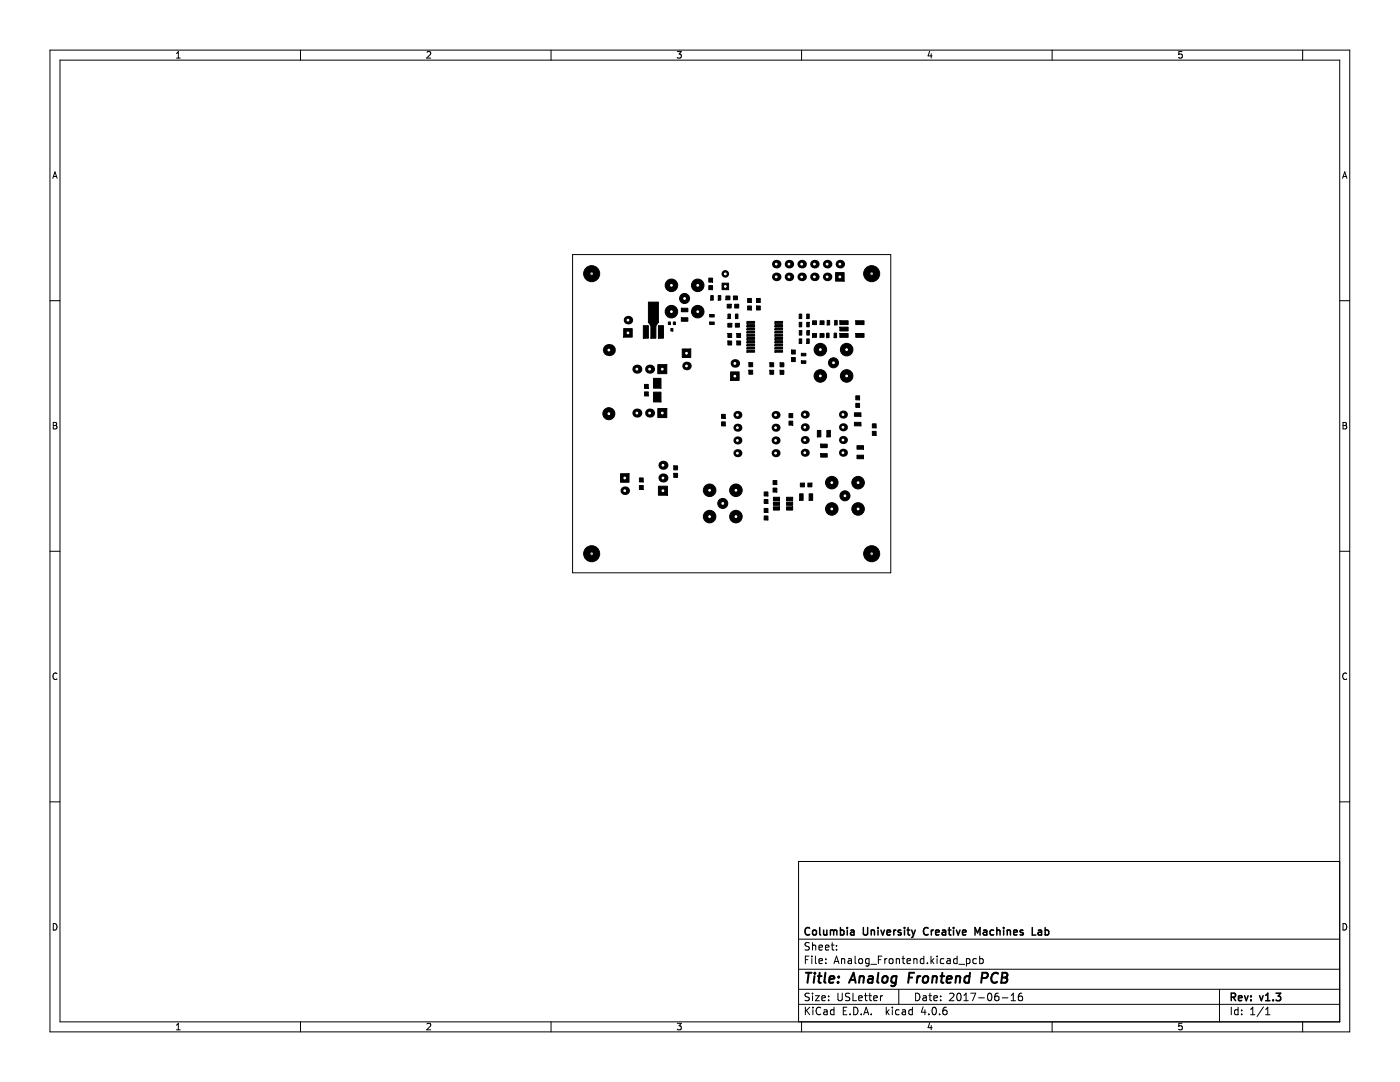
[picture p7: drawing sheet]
<svg xmlns="http://www.w3.org/2000/svg" width="279mm" height="216mm" viewBox="0 0 279 216" stroke-linecap="round" stroke-linejoin="round" font-family="sans-serif">
<g fill="none" stroke="#000" stroke-width=".2">
<path d="M10 10h259.4v195.9h-259.4zM12 12h255.4v191.9h-255.4zM35.2 11.6h.8M35.2 10.7l.4-.4v1.3M60 10v2M85.2 10.4l.5-.1 .3 .4-.8 .9h.8M110 10v2M135.2 10.3h.8l-.5 .5 .4 .1v.6l-.2 .1-.5-.1M160 10v2M185.5 10.2l-.3 1h.8M185.8 10.7v.9M210 10v2"/>
<path d="M235.9 10.3h-.6l-.1 .6 .2-.1h.4l.2 .2-.1 .5-.2 .1-.5-.1M260 10v2M10.5 35.6l.5-1.3 .4 1.3M10.7 35.2h.6M267.9 35.6l.5-1.3 .4 1.3M268.1 35.2h.6M114.3 50.8h63.5v63.5h-63.5zM10 60h2M267.4 60h2M10.6 84.3h.5l.2 .2-.2 .4 .2 .1 .1 .3-.3 .3h-.5zM10.6 84.9h.5M268 84.3h.5l.2 .2-.2 .4 .2 .1 .1 .3-.3 .3h-.5z"/>
<path d="M268 84.9h.5M10 110h2M267.4 110h2M11.4 134.4a.62 .62 0 0 0-.9 .4 .62 .62 0 0 0 .6 .8l.3-.1M268.8 134.4a.62 .62 0 0 0-.9 .4 .62 .62 0 0 0 .6 .8l.3-.1M10 160h2M267.4 171.9h-108v32M267.4 160h2M10.6 184.3a.66 .66 0 0 1 .8 .6 .66 .66 0 0 1-.8 .7zM159.4 197.4h108M159.4 193.4h108M159.4 187.4h108"/>
<path d="M160.7 191.5h.5M161.4 190.8h-.7v1.5M161.5 198.3l-.6-.1-.2 .1v.5l.7 .2 .1 .4-.3 .3-.5-.1M161.5 188.2l-.6-.1-.2 .1v.5l.7 .2 .1 .4-.3 .3-.5-.1M162 190.8v.1M162 191.3v1M162.2 188.1v1.5M162.2 198.2v.1M162.2 198.7v1M162.2 188.7l.2-.1 .3 .1 .1 .9M162.7 198.7h.8l-.8 1h.8M162.7 190.8v1.3l.2 .2"/>
<path d="M163.4 191.8l.8-.2-.1-.2-.4-.1-.3 .2 .1 .7h.6M163.4 189.1l.8-.2-.1-.2-.4-.1-.3 .2 .1 .7h.6M164 199.2l.7-.2v-.2l-.5-.1-.2 .2 .1 .7h.6M164.7 189.1l.7-.2v-.2l-.5-.1-.2 .2 .1 .7h.6M164.8 192.1v.2M164.8 191.4v.1M165.4 198.8v.1M165.4 199.5v.2M165.9 188.6h.5M166.1 188.1v1.3l.3 .2M166.4 192.3l.5-1.5 .5 1.5M166.6 191.9h.7"/>
<path d="M166.9 189.4v.2M166.9 188.7v.1M167.2 198.2v1.2l.3 .3h.3l.3-.3v-1.2M167.9 191.4l.3-.1 .3 .1 .1 .9M167.9 191.3v1M169.3 191.4h.6v.9M169.6 198.3l-.6-.1-.3 .3 .2 .3 .6 .3v.4l-.2 .2-.6-.1M169.9 191.6l-.5 .1-.2 .2 .2 .4 .5-.1M170.2 198.2v1.5h.7M170.7 190.8v1.3l.2 .2M171.4 199.2l.7-.2-.1-.2-.4-.1-.2 .2v.7h.6M171.4 191.4l.3-.1 .4 .1 .1 .6-.2 .2-.3 .1-.3-.2z"/>
<path d="M172.5 198.7h.6M172.7 198.2v1.3l.4 .2M173.4 198.7h.5M173.4 191.4l-.4-.1-.3 .3 .2 .6h.5M173.4 191.3v1.2l-.2 .3-.4-.1M173.6 198.2v1.3l.3 .2M173.8 192.4h1.1M174.4 199.2l.7-.2-.1-.2-.4-.1-.2 .2v.7h.6M175.3 191.5h.5M175.7 198.7v1M176 190.8h-.7v1.5M176.2 198.7l-.5 .3"/>
<path d="M176.6 191.3v1M177 191.3l-.4 .3M177.5 191.4l.2-.1 .5 .1v.6l-.1 .2-.4 .1-.2-.2zM178.9 191.4l.2-.1 .3 .1 .1 .9M178.9 191.3v1M179.4 197.4v3M180 191.3h.6M180.2 190.8v1.3l.4 .2M181 191.8l.7-.2v-.2l-.5-.1-.2 .2 .1 .7h.6M182.4 191.4l.2-.1 .3 .1 .1 .9M182.4 191.3v1M182.7 198.2a.76 .76 0 0 1 .9 .7 .76 .76 0 0 1-.9 .8z"/>
<path d="M184.2 198.8h.6l.1 .9M184.4 191.4l-.5-.1-.2 .3 .1 .6h.6M184.4 190.8v1.5M184.9 199l-.5 .1-.2 .2 .2 .4 .5-.1M185.1 192.1v.2M185.4 198.7h.5M185.6 198.2v1.3l.3 .2M185.8 190.8v1.5M185.9 191.7l.5 .6M186.4 199.2l.7-.2-.1-.2-.4-.1-.2 .2v.7h.6M186.4 191.3l-.6 .6M187 190.8v.1"/>
<path d="M187 191.3v1M187.7 199.5v.2M187.7 198.8v.1M188.4 191.4l-.5-.1-.2 .3 .1 .6h.6M189 191.4h.6l.1 .9M189.5 198.3l.6-.1 .3 .4-1 1.1h1M189.7 191.6l-.5 .1-.3 .2 .3 .4 .5-.1M191 191.4l-.4-.1-.3 .3 .1 .6h.6M191 190.8v1.5M191.1 198.3l.2-.1a.8 .8 0 0 1 .5 .7 .8 .8 0 0 1-.5 .8l-.2-.2-.2-.4zM191.4 192.4h1.1M192.4 199.7h.8"/>
<path d="M192.4 198.6l.4-.4v1.5M192.9 191.4l.4-.1 .3 .3-.2 .6h-.5M192.9 191.3v1.5M193.7 198.2h1l-.6 1.5M194.9 191.4l-.5-.1-.2 .3 .1 .6h.6M195.3 199.1h1.1M195.5 191.4l.4-.1 .3 .3-.1 .6h-.6M195.5 190.8v1.5M197.2 198.3l.2-.1a.8 .8 0 0 1 .6 .7 .8 .8 0 0 1-.6 .8l-.2-.2-.1-.4zM199.2 198.2l-.4 .1a1.01 1.01 0 0 0 0 1.4l.5-.2 .1-.5-.3-.2h-.4l-.2 .2M200 199.1h1.2M201.8 199.7h.9"/>
<path d="M201.8 198.6l.4-.4v1.5M203.9 198.2l-.4 .1a1.01 1.01 0 0 0 0 1.4l.5-.2 .1-.5-.3-.2h-.3l-.3 .2M243.4 197.4v6.5M268 184.3a.66 .66 0 0 1 .8 .6 .66 .66 0 0 1-.8 .7zM35.2 204.6l.4-.4v1.3M35.2 205.5h.8M60 203.9v2M85.2 204.3l.5-.1 .3 .4-.8 .9h.8M110 203.9v2M135.2 204.2h.8l-.5 .5 .4 .1v.6l-.2 .1-.5-.1M159.4 200.4h108M160 203.9v2"/>
<path d="M160.7 201v1.5M160.9 201.6l.7 .9M161.6 201l-.9 .8M162.2 201v.1M162.2 201.5v1M163.8 201.1a.71 .71 0 0 0-1 .5 .71 .71 0 0 0 .7 .9l.3-.2M164.4 201.6h.6l.1 .9M165.1 201.8l-.5 .1-.2 .2 .2 .4 .5-.1M166.4 201.6l-.4-.1-.3 .3 .2 .6h.5M166.4 201v1.5M168.3 201.7h.5M169 201h-.7v1.5h.7"/>
<path d="M169.7 202.3v.2M170.4 201a.76 .76 0 0 1 .8 .7 .76 .76 0 0 1-.8 .8zM171.9 202.3v.2M172.4 202.5l.5-1.5 .5 1.5M172.5 202.1h.7M173.9 202.3v.2M176.9 201v1.5M177 201.9l.4 .6M177.4 201.5l-.5 .6M178.1 201v.1M178.1 201.5v1M179.4 201.6l-.4-.1-.3 .3 .2 .6h.5"/>
<path d="M180.1 201.6h.6v.9M180.7 201.8l-.5 .1-.2 .2 .2 .4 .5-.1M182.1 201.6l-.4-.1-.3 .3 .1 .6h.6M182.1 201v1.5M184.2 200.9l-.3 1.1h.9M184.6 201.5v1M185.4 202.3v.2M185.5 204.1l-.3 1h.8M185.8 204.6v.9M186.2 201.1l.2-.1a.8 .8 0 0 1 .5 .7 .8 .8 0 0 1-.5 .8l-.2-.2-.2-.4zM187.5 202.3v.2M188.9 201l-.5 .1a1.01 1.01 0 0 0 0 1.4l.5-.2 .1-.5-.3-.2h-.3l-.2 .2"/>
<path d="M210 203.9v2M235.9 204.2h-.6l-.1 .6 .2-.1h.4l.2 .2-.1 .5-.2 .1-.5-.1M245.7 201v1.5M247.1 201.6l-.4-.1-.3 .3 .1 .6h.6M247.1 201v1.5M247.8 202.3v.2M247.8 201.6v.1M249.6 202.5h.8M249.6 201.4l.4-.4v1.5M252.2 200.9l-1.3 1.9M252.6 201.4l.4-.4v1.5M252.6 202.5h.8"/>
<path d="M260 203.9v2"/>
</g>
<g fill="none" stroke="#000" stroke-width=".3">
<path d="M161.6 185.2a.71 .71 0 0 0-1 .5 .71 .71 0 0 0 .7 .9l.3-.2M162.2 185.7l.2-.1 .5 .1v.6l-.1 .2-.4 .1-.2-.2zM163.6 185.1v1.3l.2 .2M164.4 185.6v.9l.4 .1 .2-.2M165 185.6v1M165.7 185.7l.5-.1 .2 .2M165.7 185.6v1M166.4 185.8l.2-.2 .3 .1 .1 .9M166.4 185.8v.8M167.7 185.7l.5-.1 .2 .3-.1 .6h-.6M167.7 185.1v1.5M169.1 185.1v.1"/>
<path d="M169.1 185.6v1M169.8 185.7h.6v.9M170.4 185.9l-.5 .1-.2 .2 .2 .4 .5-.1M172.3 185.1v1.2l.3 .3h.3l.3-.3v-1.2M173.9 185.7l.2-.1 .3 .1 .1 .9M173.9 185.6v1M175.2 185.1v.1M175.2 185.6v1M175.8 185.6l.4 1 .3-1M177 186.1l.7-.2v-.2l-.5-.1-.2 .2 .1 .7h.6M178.4 185.6v1M178.8 185.6l-.4 .3"/>
<path d="M179.8 185.7l-.4-.1-.2 .2 .1 .2 .5 .2v.3h-.6M180.5 185.1v.1M180.5 185.6v1M181 185.6h.6M181.2 185.1v1.3l.4 .2M181.9 185.6l.4 1M182.3 186.6l-.4 .5M182.7 185.6l-.4 1M185.2 185.2a.71 .71 0 0 0-1 .5 .71 .71 0 0 0 .7 .9l.3-.2M185.9 185.6v1M186.3 185.6l-.4 .3M186.7 186.1l.7-.2v-.2l-.5-.1-.2 .2 .1 .7h.6"/>
<path d="M188.1 185.7h.6v.9M188.7 185.9l-.5 .1-.2 .2 .2 .4 .5-.1M189.2 185.6h.6M189.4 185.1v1.3l.4 .2M190.3 185.1v.1M190.3 185.6v1M190.9 185.6l.3 1 .4-1M192.1 186.1l.7-.2-.1-.2-.4-.1-.2 .2 .1 .7h.5M194.6 186.6v-1.5l.5 1.1 .5-1.1v1.5M196.3 185.7h.6v.9M196.9 185.9l-.5 .1-.2 .2 .2 .4 .5-.1M198.3 185.7l-.4-.1-.3 .3 .1 .6h.6"/>
<path d="M198.9 185.7l.3-.1 .3 .1 .1 .9M198.9 185.1v1.5M200.3 185.1v.1M200.3 185.6v1M201 185.7l.2-.1 .4 .1 .1 .9M201 185.6v1M202.3 186.1l.7-.2-.1-.2-.4-.1-.2 .2 .1 .7h.5M204.2 185.7l-.4-.1-.2 .2 .1 .2 .5 .2v.3h-.6M206 185.1v1.5h.7M207.2 185.7h.6l.1 .9M207.9 185.9l-.5 .1-.2 .2 .2 .4 .5-.1M208.6 185.7l.4-.1 .3 .3-.1 .6h-.6"/>
<path d="M208.6 185.1v1.5M245.7 199l.7-.1 .2-.2-.1-.4-.2-.1h-.6v1.5M246.1 199l.5 .7M247.2 199.2l.7-.2-.1-.2-.4-.1-.2 .2v.7h.6M248.4 198.7l.3 1 .4-1M249.7 199.5v.2M249.7 198.8v.1M251.4 198.7l.3 1 .4-1M252.6 199.7h.8M252.6 198.6l.4-.4v1.5M254.1 199.5v.2M254.7 198.2h.9l-.5 .6 .4 .1v.6l-.2 .2-.6-.2"/>
</g>
<g fill="none" stroke="#000" stroke-width=".4">
<path d="M160.8 194.1h1.2M161.4 194.1l-.3 2M162.6 194.8l-.2 1.3M162.6 194.1v.2M163.2 194.8h.8M163.6 194.1l-.2 1.7v.2l.4 .1M164.7 194.1l-.2 1.7 .3 .3M165.5 195.4l1-.2-.1-.3h-.7l-.2 .9 .2 .3 .6-.1M167.3 195.9l-.1 .2M167.4 194.9v.2M169.4 196.1l.9-2 .5 2M169.7 195.5h.9"/>
<path d="M171.6 195a.49 .49 0 0 1 .8 .1l-.1 1M171.6 194.8l-.2 1.3M173.4 194.9h.8l-.1 1.2M174.2 195.2l-.7 .1a.4 .4 0 0 0-.3 .4 .4 .4 0 0 0 .2 .4l.7-.1M175.3 194.1l-.2 1.7 .2 .3M176.2 195a.52 .52 0 0 1 .6-.2 .52 .52 0 0 1 .4 .4l-.1 .5a.55 .55 0 0 1-.5 .4 .55 .55 0 0 1-.5-.4zM178.9 194.9a.66 .66 0 0 0-1 .3v.5l.1 .3h.8M178.9 194.8l-.2 1.6a.6 .6 0 0 1-.9 .3M181.4 195.1h.6M182.4 194.1h-.9l-.3 2M183.1 194.8l-.1 1.3M183.7 194.8l-.4 .1-.2 .3"/>
<path d="M184.3 195a.52 .52 0 0 1 .6-.2 .52 .52 0 0 1 .4 .4l-.1 .5a.55 .55 0 0 1-.5 .4 .55 .55 0 0 1-.6-.4zM186.1 195a.49 .49 0 0 1 .9 .1l-.1 1M186.2 194.8l-.2 1.3M187.7 194.8h.8M188.1 194.1l-.3 1.7 .1 .2 .4 .1M188.9 195.4l1-.2v-.3h-.8l-.2 .9 .2 .3 .6-.1M190.8 195a.49 .49 0 0 1 .9 .1l-.2 1M190.8 194.8l-.1 1.3M193.5 194.9a.66 .66 0 0 0-1 .3l-.1 .5 .2 .3h.7M193.6 194.1l-.3 2M195.9 195.2l1-.1a.52 .52 0 0 0 .3-.5 .52 .52 0 0 0-.4-.5h-.7l-.3 2M199.2 194.3a.88 .88 0 0 0-1 0 .88 .88 0 0 0-.4 .9 .69 .69 0 0 0 .3 .8 .69 .69 0 0 0 .9-.1"/>
<path d="M199.9 195.1h.7M200.1 194.1l.8 .1a.51 .51 0 0 1 .1 .5 .51 .51 0 0 1-.4 .4l.3 .1a.58 .58 0 0 1-.3 .9h-.8z"/>
</g>
<g fill="#000" stroke="#000" stroke-width=".2">
<path d="M141.8 59h.5v.9h-.5z" fill-rule="evenodd"/>
<path d="M141.5 57h.7v.8h-.7z" fill-rule="evenodd"/>
<path d="M141.5 55.5h.7v.8h-.7z" fill-rule="evenodd"/>
<path d="M143.3 59h.5v.9h-.5z" fill-rule="evenodd"/>
<path d="M144.9 59.1h.8v.7h-.8z" fill-rule="evenodd"/>
<path d="M144.1 56.5h1.3v1.3h-1.3z" fill-rule="evenodd"/>
<path d="M146.4 59.1h.8v.7h-.8z" fill-rule="evenodd"/>
<path d="M151 59.6h.7v.8h-.7z" fill-rule="evenodd"/>
<path d="M166.8 54.4h1.7v1.7h-1.7z" fill-rule="evenodd"/>
<path d="M124.5 65.6h1.7v1.7h-1.7z" fill-rule="evenodd"/>
<path d="M128.4 65h1v2.5h-1z" fill-rule="evenodd"/>
<path d="M128.6 78.2h.8v.8h-.8z" fill-rule="evenodd"/>
<path d="M128.6 76.7h.8v.8h-.8z" fill-rule="evenodd"/>
<path d="M129.4 60.3h2v4h-2z" fill-rule="evenodd"/>
<path d="M129.9 65h1v2.5h-1z" fill-rule="evenodd"/>
<path d="M131.4 65h1v2.5h-1z" fill-rule="evenodd"/>
<path d="M129.4 64.3h2l-.5 .7h-1z" fill-rule="evenodd"/>
<path d="M130.4 75.5h1.5v2h-1.5z" fill-rule="evenodd"/>
<path d="M131.3 72.8h1.8v1.8h-1.8z" fill-rule="evenodd"/>
<path d="M133.4 64.2h.4v.6h-.4z" fill-rule="evenodd"/>
<path d="M133.9 65.5h.4v.6h-.4z" fill-rule="evenodd"/>
<path d="M134.4 64.2h.4v.6h-.4z" fill-rule="evenodd"/>
<path d="M136 61.5h1.3v.7h-1.3z" fill-rule="evenodd"/>
<path d="M136 63.4h1.3v.7h-1.3z" fill-rule="evenodd"/>
<path d="M136.2 69.6h1.7v1.7h-1.7z" fill-rule="evenodd"/>
<path d="M141.6 62.8h.9v.5h-.9z" fill-rule="evenodd"/>
<path d="M141.6 64.3h.9v.5h-.9z" fill-rule="evenodd"/>
<path d="M145.3 66.5h.7v.8h-.7z" fill-rule="evenodd"/>
<path d="M145.3 68h.7v.8h-.7z" fill-rule="evenodd"/>
<path d="M145.3 62.7h.5v.9h-.5z" fill-rule="evenodd"/>
<path d="M145.8 74.2h1.7v1.7h-1.7z" fill-rule="evenodd"/>
<path d="M145.1 60.7h.8v.8h-.8z" fill-rule="evenodd"/>
<path d="M145.3 64.5h.8v.8h-.8z" fill-rule="evenodd"/>
<path d="M146.8 62.7h.5v.9h-.5z" fill-rule="evenodd"/>
<path d="M147 66.5h.8v.8h-.8z" fill-rule="evenodd"/>
<path d="M147 68h.8v.8h-.8z" fill-rule="evenodd"/>
<path d="M146.6 60.7h.8v.8h-.8z" fill-rule="evenodd"/>
<path d="M146.8 64.5h.8v.8h-.8z" fill-rule="evenodd"/>
<path d="M149.1 64.1h1.5v.4h-1.5z" fill-rule="evenodd"/>
<path d="M149.1 64.8h1.5v.4h-1.5z" fill-rule="evenodd"/>
<path d="M149.1 65.4h1.5v.4h-1.5z" fill-rule="evenodd"/>
<path d="M149.1 66.1h1.5v.3h-1.5z" fill-rule="evenodd"/>
<path d="M149.1 66.7h1.5v.4h-1.5z" fill-rule="evenodd"/>
<path d="M149.1 67.3h1.5v.4h-1.5z" fill-rule="evenodd"/>
<path d="M149.1 68h1.5v.4h-1.5z" fill-rule="evenodd"/>
<path d="M149.1 68.6h1.5v.4h-1.5z" fill-rule="evenodd"/>
<path d="M149.1 69.3h1.5v.3h-1.5z" fill-rule="evenodd"/>
<path d="M149.1 69.9h1.5v.4h-1.5z" fill-rule="evenodd"/>
<path d="M149.5 72.4h.7v.8h-.7z" fill-rule="evenodd"/>
<path d="M149.5 73.9h.7v.8h-.7z" fill-rule="evenodd"/>
<path d="M149.2 61.1h.8v.8h-.8z" fill-rule="evenodd"/>
<path d="M149.2 59.6h.8v.8h-.8z" fill-rule="evenodd"/>
<path d="M151 61.1h.7v.8h-.7z" fill-rule="evenodd"/>
<path d="M153.6 72.4h.8v.8h-.8z" fill-rule="evenodd"/>
<path d="M153.6 73.9h.8v.8h-.8z" fill-rule="evenodd"/>
<path d="M154.7 64.1h1.5v.4h-1.5z" fill-rule="evenodd"/>
<path d="M154.7 64.8h1.5v.4h-1.5z" fill-rule="evenodd"/>
<path d="M154.7 65.4h1.5v.4h-1.5z" fill-rule="evenodd"/>
<path d="M154.7 66.1h1.5v.3h-1.5z" fill-rule="evenodd"/>
<path d="M154.7 66.7h1.5v.4h-1.5z" fill-rule="evenodd"/>
<path d="M154.7 67.3h1.5v.4h-1.5z" fill-rule="evenodd"/>
<path d="M154.7 68h1.5v.4h-1.5z" fill-rule="evenodd"/>
<path d="M154.7 68.6h1.5v.4h-1.5z" fill-rule="evenodd"/>
<path d="M154.7 69.3h1.5v.3h-1.5z" fill-rule="evenodd"/>
<path d="M154.7 69.9h1.5v.4h-1.5z" fill-rule="evenodd"/>
<path d="M155.7 72.4h.7v.8h-.7z" fill-rule="evenodd"/>
<path d="M155.7 73.9h.7v.8h-.7z" fill-rule="evenodd"/>
<path d="M158 69.8h.7v.8h-.7z" fill-rule="evenodd"/>
<path d="M158 71.3h.7v.8h-.7z" fill-rule="evenodd"/>
<path d="M159.5 62.7h.5v.9h-.5z" fill-rule="evenodd"/>
<path d="M159.5 67.6h.5v.9h-.5z" fill-rule="evenodd"/>
<path d="M159.9 70.5h.9v.5h-.9z" fill-rule="evenodd"/>
<path d="M159.9 72h.9v.5h-.9z" fill-rule="evenodd"/>
<path d="M159.5 64.3h.5v.9h-.5z" fill-rule="evenodd"/>
<path d="M159.5 66h.5v.9h-.5z" fill-rule="evenodd"/>
<path d="M161 62.7h.5v.9h-.5z" fill-rule="evenodd"/>
<path d="M161 67.6h.5v.9h-.5z" fill-rule="evenodd"/>
<path d="M161 64.3h.5v.9h-.5z" fill-rule="evenodd"/>
<path d="M161 66h.5v.9h-.5z" fill-rule="evenodd"/>
<path d="M162.2 64h.8v.8h-.8z" fill-rule="evenodd"/>
<path d="M162.2 66.6h.8v.7h-.8z" fill-rule="evenodd"/>
<path d="M163.7 64h.8v.8h-.8z" fill-rule="evenodd"/>
<path d="M163.7 66.6h.8v.7h-.8z" fill-rule="evenodd"/>
<path d="M165 66.5h.5v.9h-.5z" fill-rule="evenodd"/>
<path d="M165.1 63.9h.5v.9h-.5z" fill-rule="evenodd"/>
<path d="M166.5 66.5h.5v.9h-.5z" fill-rule="evenodd"/>
<path d="M166.6 63.9h.5v.9h-.5z" fill-rule="evenodd"/>
<path d="M167.6 64h1.7v.8h-1.7z" fill-rule="evenodd"/>
<path d="M167.6 65.3h1.7v.7h-1.7z" fill-rule="evenodd"/>
<path d="M167.6 66.5h1.7v.8h-1.7z" fill-rule="evenodd"/>
<path d="M170.8 64h1.6v.8h-1.6z" fill-rule="evenodd"/>
<path d="M170.8 66.5h1.6v.8h-1.6z" fill-rule="evenodd"/>
<path d="M170.8 79h.7v.8h-.7z" fill-rule="evenodd"/>
<path d="M123.8 94.5h1.7v1.7h-1.7z" fill-rule="evenodd"/>
<path d="M127.6 96.9h.8v.8h-.8z" fill-rule="evenodd"/>
<path d="M127.6 95.4h.8v.8h-.8z" fill-rule="evenodd"/>
<path d="M130.4 78.3h1.5v1.9h-1.5z" fill-rule="evenodd"/>
<path d="M131.3 81.5h1.8v1.8h-1.8z" fill-rule="evenodd"/>
<path d="M131.4 97h1.8v1.8h-1.8z" fill-rule="evenodd"/>
<path d="M134.5 93h.7v.8h-.7z" fill-rule="evenodd"/>
<path d="M134.5 94.5h.7v.8h-.7z" fill-rule="evenodd"/>
<path d="M144 84.2h.7v.8h-.7z" fill-rule="evenodd"/>
<path d="M144 82.7h.7v.8h-.7z" fill-rule="evenodd"/>
<path d="M152.5 98.2h.8v.8h-.8z" fill-rule="evenodd"/>
<path d="M154.3 97.4h.7v.8h-.7z" fill-rule="evenodd"/>
<path d="M154.3 95.9h.7v.8h-.7z" fill-rule="evenodd"/>
<path d="M154.3 99.2h1.3v.7h-1.3z" fill-rule="evenodd"/>
<path d="M157 99.2h1.2v.7h-1.2z" fill-rule="evenodd"/>
<path d="M157.5 84h.7v.8h-.7z" fill-rule="evenodd"/>
<path d="M157.5 82.5h.7v.8h-.7z" fill-rule="evenodd"/>
<path d="M159.6 98.5h.7v1.3h-.7z" fill-rule="evenodd"/>
<path d="M159.7 96.4h.8v.7h-.8z" fill-rule="evenodd"/>
<path d="M161.5 98.5h.7v1.3h-.7z" fill-rule="evenodd"/>
<path d="M161.2 96.4h.8v.7h-.8z" fill-rule="evenodd"/>
<path d="M163.1 85.9h.7v1.3h-.7z" fill-rule="evenodd"/>
<path d="M163.8 88.6h1.3v.7h-1.3z" fill-rule="evenodd"/>
<path d="M163.8 90.5h1.3v.7h-1.3z" fill-rule="evenodd"/>
<path d="M165 85.9h.7v1.3h-.7z" fill-rule="evenodd"/>
<path d="M170.8 80.5h.7v.8h-.7z" fill-rule="evenodd"/>
<path d="M170.5 84.3h1.3v.7h-1.3z" fill-rule="evenodd"/>
<path d="M170.5 82.4h1.3v.7h-1.3z" fill-rule="evenodd"/>
<path d="M171 90.8h1.3v.7h-1.3z" fill-rule="evenodd"/>
<path d="M171 88.9h1.3v.7h-1.3z" fill-rule="evenodd"/>
<path d="M174.1 86.1h.7v.8h-.7z" fill-rule="evenodd"/>
<path d="M174.1 84.6h.7v.8h-.7z" fill-rule="evenodd"/>
<path d="M152.5 103h.8v.8h-.8z" fill-rule="evenodd"/>
<path d="M152.5 101.5h.8v.8h-.8z" fill-rule="evenodd"/>
<path d="M152.5 99.7h.8v.8h-.8z" fill-rule="evenodd"/>
<path d="M154.3 100.2h1.3v.6h-1.3z" fill-rule="evenodd"/>
<path d="M154.3 101.1h1.3v.7h-1.3z" fill-rule="evenodd"/>
<path d="M157 101.1h1.2v.7h-1.2z" fill-rule="evenodd"/>
<path d="M157 100.2h1.2v.6h-1.2z" fill-rule="evenodd"/>
<circle cx="118.1" cy="54.6" r="1.6"/>
<circle cx="134" cy="56.9" r="1.25"/>
<circle cx="136.6" cy="59.6" r="1"/>
<circle cx="139.2" cy="56.9" r="1.25"/>
<circle cx="144.8" cy="54.7" r=".65"/>
<circle cx="174" cy="54.6" r="1.6"/>
<circle cx="134" cy="62.2" r="1.25"/>
<circle cx="139.2" cy="62.2" r="1.25"/>
<circle cx="163.7" cy="75" r="1.25"/>
<circle cx="163.7" cy="69.8" r="1.25"/>
<circle cx="166.3" cy="72.4" r="1"/>
<circle cx="169" cy="75" r="1.25"/>
<circle cx="169" cy="69.8" r="1.25"/>
<circle cx="121.5" cy="82.6" r="1.2"/>
<circle cx="141.6" cy="97.8" r="1.25"/>
<circle cx="146.9" cy="97.8" r="1.25"/>
<circle cx="166" cy="96.3" r="1.25"/>
<circle cx="168.6" cy="98.9" r="1"/>
<circle cx="171.3" cy="96.3" r="1.25"/>
<circle cx="118.1" cy="110.5" r="1.6"/>
<circle cx="141.6" cy="103.1" r="1.25"/>
<circle cx="144.2" cy="100.5" r="1"/>
<circle cx="146.9" cy="103.1" r="1.25"/>
<circle cx="166" cy="101.6" r="1.25"/>
<circle cx="171.3" cy="101.6" r="1.25"/>
<circle cx="174" cy="110.5" r="1.6"/>
</g>
<g fill="#cdca00" stroke="#cdca00" stroke-width=".2">
<circle cx="118.1" cy="110.5" r=".17"/>
<circle cx="174" cy="110.5" r=".17"/>
<circle cx="174" cy="54.6" r=".17"/>
<circle cx="118.1" cy="54.6" r=".17"/>
</g>
<g fill="#fff" stroke="#fff" stroke-width=".2">
<circle cx="144.8" cy="57.2" r=".18"/>
<circle cx="144.8" cy="54.7" r=".18"/>
<circle cx="125.3" cy="66.4" r=".17"/>
<circle cx="125.3" cy="63.9" r=".17"/>
<circle cx="124.7" cy="95.4" r=".17"/>
<circle cx="124.7" cy="97.9" r=".17"/>
<circle cx="137" cy="70.5" r=".17"/>
<circle cx="137" cy="73" r=".17"/>
<circle cx="146.7" cy="75.1" r=".17"/>
<circle cx="146.7" cy="72.5" r=".17"/>
<circle cx="132.2" cy="82.4" r=".17"/>
<circle cx="129.6" cy="82.4" r=".17"/>
<circle cx="127.1" cy="82.4" r=".17"/>
<circle cx="132.2" cy="73.7" r=".17"/>
<circle cx="129.6" cy="73.7" r=".17"/>
<circle cx="127.1" cy="73.7" r=".17"/>
<circle cx="121.5" cy="82.6" r=".17"/>
<circle cx="121.5" cy="69.9" r=".17"/>
<circle cx="132.3" cy="97.9" r=".17"/>
<circle cx="132.3" cy="95.4" r=".17"/>
<circle cx="132.3" cy="92.8" r=".17"/>
<circle cx="168.2" cy="82.7" r=".17"/>
<circle cx="168.2" cy="85.3" r=".17"/>
<circle cx="168.2" cy="87.8" r=".17"/>
<circle cx="168.2" cy="90.3" r=".17"/>
<circle cx="160.6" cy="90.3" r=".17"/>
<circle cx="160.6" cy="87.8" r=".17"/>
<circle cx="160.6" cy="85.3" r=".17"/>
<circle cx="160.6" cy="82.7" r=".17"/>
<circle cx="154.8" cy="82.8" r=".17"/>
<circle cx="154.8" cy="85.3" r=".17"/>
<circle cx="154.8" cy="87.9" r=".17"/>
<circle cx="154.8" cy="90.4" r=".17"/>
<circle cx="147.2" cy="90.4" r=".17"/>
<circle cx="147.2" cy="87.9" r=".17"/>
<circle cx="147.2" cy="85.3" r=".17"/>
<circle cx="147.2" cy="82.8" r=".17"/>
<circle cx="167.6" cy="55.2" r=".18"/>
<circle cx="167.6" cy="52.7" r=".18"/>
<circle cx="165.1" cy="55.2" r=".18"/>
<circle cx="165.1" cy="52.7" r=".18"/>
<circle cx="162.5" cy="55.2" r=".18"/>
<circle cx="162.5" cy="52.7" r=".18"/>
<circle cx="160" cy="55.2" r=".18"/>
<circle cx="160" cy="52.7" r=".18"/>
<circle cx="157.5" cy="55.2" r=".18"/>
<circle cx="157.5" cy="52.7" r=".18"/>
<circle cx="154.9" cy="55.2" r=".18"/>
<circle cx="154.9" cy="52.7" r=".18"/>
<circle cx="136.6" cy="59.6" r=".18"/>
<circle cx="139.2" cy="56.9" r=".17"/>
<circle cx="139.2" cy="62.2" r=".17"/>
<circle cx="134" cy="56.9" r=".17"/>
<circle cx="134" cy="62.2" r=".17"/>
<circle cx="144.2" cy="100.5" r=".18"/>
<circle cx="146.9" cy="103.1" r=".17"/>
<circle cx="141.6" cy="103.1" r=".17"/>
<circle cx="146.9" cy="97.8" r=".17"/>
<circle cx="141.6" cy="97.8" r=".17"/>
<circle cx="166.3" cy="72.4" r=".17"/>
<circle cx="169" cy="75" r=".17"/>
<circle cx="163.7" cy="75" r=".17"/>
<circle cx="169" cy="69.8" r=".17"/>
<circle cx="163.7" cy="69.8" r=".17"/>
<circle cx="168.6" cy="98.9" r=".18"/>
<circle cx="171.3" cy="101.6" r=".17"/>
<circle cx="166" cy="101.6" r=".17"/>
<circle cx="171.3" cy="96.3" r=".17"/>
<circle cx="166" cy="96.3" r=".17"/>
</g>
<g fill="#000">
<circle cx="154.9" cy="55.2" r=".85"/>
<circle cx="154.9" cy="52.7" r=".85"/>
<circle cx="157.5" cy="52.7" r=".85"/>
<circle cx="157.5" cy="55.2" r=".85"/>
<circle cx="160" cy="55.2" r=".85"/>
<circle cx="160" cy="52.7" r=".85"/>
<circle cx="162.5" cy="55.2" r=".85"/>
<circle cx="162.5" cy="52.7" r=".85"/>
<circle cx="165.1" cy="55.2" r=".85"/>
<circle cx="165.1" cy="52.7" r=".85"/>
<circle cx="167.6" cy="52.7" r=".85"/>
<circle cx="121.5" cy="69.9" r="1.2"/>
<circle cx="125.3" cy="63.9" r=".85"/>
<circle cx="127.1" cy="73.7" r=".9"/>
<circle cx="129.6" cy="73.7" r=".9"/>
<circle cx="137" cy="73" r=".85"/>
<circle cx="146.7" cy="72.5" r=".85"/>
<circle cx="124.7" cy="97.9" r=".85"/>
<circle cx="127.1" cy="82.4" r=".9"/>
<circle cx="129.6" cy="82.4" r=".9"/>
<circle cx="132.3" cy="95.4" r=".9"/>
<circle cx="132.3" cy="92.8" r=".9"/>
<circle cx="147.2" cy="90.4" r=".8"/>
<circle cx="147.2" cy="85.3" r=".8"/>
<circle cx="147.2" cy="87.9" r=".8"/>
<circle cx="147.2" cy="82.8" r=".8"/>
<circle cx="154.8" cy="85.3" r=".8"/>
<circle cx="154.8" cy="90.4" r=".8"/>
<circle cx="154.8" cy="82.8" r=".8"/>
<circle cx="154.8" cy="87.9" r=".8"/>
<circle cx="160.6" cy="87.8" r=".8"/>
<circle cx="160.6" cy="85.3" r=".8"/>
<circle cx="160.6" cy="82.7" r=".8"/>
<circle cx="160.6" cy="90.3" r=".8"/>
<circle cx="168.2" cy="82.7" r=".8"/>
<circle cx="168.2" cy="85.3" r=".8"/>
<circle cx="168.2" cy="87.8" r=".8"/>
<circle cx="168.2" cy="90.3" r=".8"/>
</g>
</svg>
